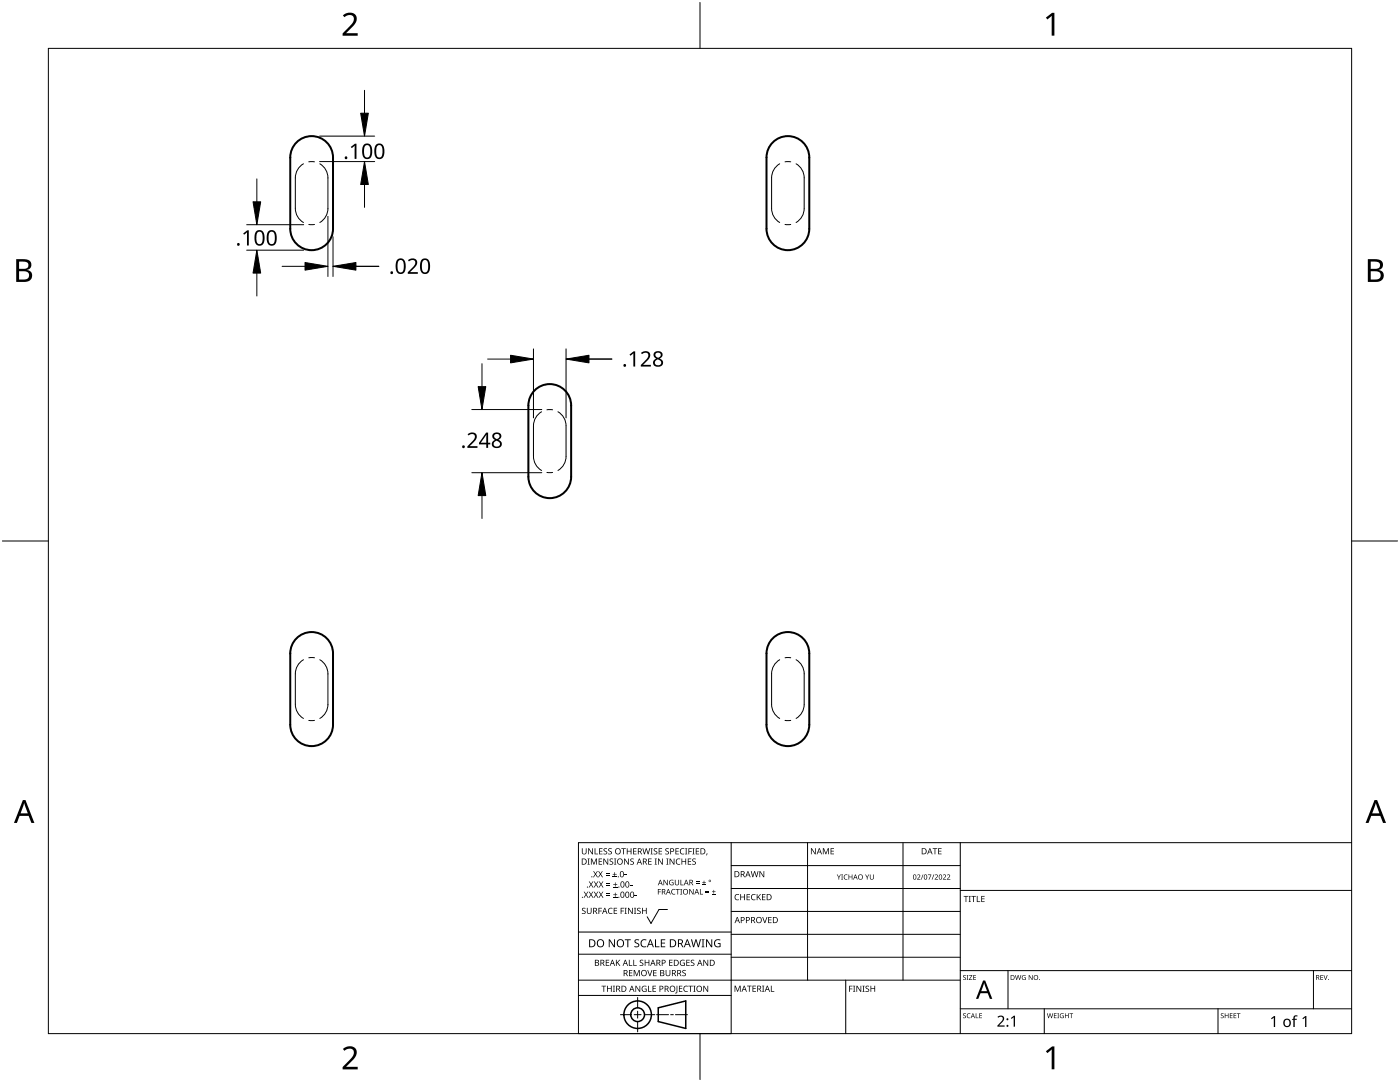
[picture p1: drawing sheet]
<svg xmlns="http://www.w3.org/2000/svg" width="279mm" height="216mm" viewBox="0 0 279 216" stroke-linecap="round" stroke-linejoin="round" font-family="sans-serif">
<path d="M58.9 28.7a4.3 4.3 0 0 1 4.8-1.3 4.3 4.3 0 0 1 2.8 4v14.3a4.3 4.3 0 0 1-4.3 4.2 4.3 4.3 0 0 1-4.3-4.2v-14.3a4.3 4.3 0 0 1 1-2.7zM154 28.7a4.3 4.3 0 0 1 4.7-1.3 4.3 4.3 0 0 1 2.8 4v14.3a4.3 4.3 0 0 1-4.3 4.2 4.3 4.3 0 0 1-4.2-4.2v-14.3a4.3 4.3 0 0 1 1-2.7zM106.5 78.2a4.3 4.3 0 0 1 4.7-1.3 4.3 4.3 0 0 1 2.8 4v14.2a4.3 4.3 0 0 1-4.3 4.3 4.3 4.3 0 0 1-4.3-4.3v-14.2a4.3 4.3 0 0 1 1.1-2.7zM58.9 127.6a4.3 4.3 0 0 1 4.8-1.2 4.3 4.3 0 0 1 2.8 4v14.2a4.3 4.3 0 0 1-4.3 4.3 4.3 4.3 0 0 1-4.3-4.3v-14.2a4.3 4.3 0 0 1 1-2.8zM154 127.6a4.3 4.3 0 0 1 4.7-1.2 4.3 4.3 0 0 1 2.8 4v14.2a4.3 4.3 0 0 1-4.3 4.3 4.3 4.3 0 0 1-4.2-4.3v-14.2a4.3 4.3 0 0 1 1-2.8z" fill="none" stroke="#000" stroke-width=".4"/>
<g fill="none" stroke="#000" stroke-width=".2">
<path d="M60.6 32.7a3.3 3.3 0 0 0-1.7 2.8v6.1a3.3 3.3 0 0 0 1.7 2.8M62.8 32.3h-1.2M63.8 32.7a3.3 3.3 0 0 1 1.6 2.8v6.1a3.3 3.3 0 0 1-1.6 2.8M155.6 32.7a3.3 3.3 0 0 0-1.6 2.8v6.1a3.3 3.3 0 0 0 1.6 2.8M157.8 32.3h-1.1M158.9 32.7a3.3 3.3 0 0 1 1.6 2.8v6.1a3.2 3.2 0 0 1-1.6 2.8M61.6 44.8h1.2M156.7 44.8h1.1M108.1 82.2a3.3 3.3 0 0 0-1.6 2.8v6.1a3.3 3.3 0 0 0 1.6 2.8M109.1 94.3h1.2M110.3 81.8h-1.2M111.4 82.2a3.3 3.3 0 0 1 1.6 2.8v6.1a3.2 3.2 0 0 1-1.6 2.8"/>
<path d="M60.6 131.6a3.3 3.3 0 0 0-1.7 2.9v6a3.3 3.3 0 0 0 1.7 2.9M62.8 131.2h-1.2M63.8 131.6a3.3 3.3 0 0 1 1.6 2.9v6a3.2 3.2 0 0 1-1.6 2.9M155.6 131.6a3.3 3.3 0 0 0-1.6 2.9v6a3.3 3.3 0 0 0 1.6 2.9M157.8 131.2h-1.1M158.9 131.6a3.3 3.3 0 0 1 1.6 2.9v6a3.3 3.3 0 0 1-1.6 2.9M61.6 143.7h1.2M156.7 143.7h1.1"/>
</g>
<path d="M9.7 9.7h260v196.5h-260z" fill="none" stroke="#000" stroke-width=".2"/>
<path d="M139.7 .5v9.2M.5 108h9.2M269.7 108h9.2M139.7 206.2v9.2" fill="none" stroke="#000" stroke-width=".2"/>
<g fill="#000">
<path d="M68.4 3.1a1.64 1.64 0 0 1 2.8 .4 2.52 2.52 0 0 1-1.2 2.2l-.9 .9h2.3v.5h-3v-.4l1.2-1.2a1.95 1.95 0 0 0 .9-2.2 1.23 1.23 0 0 0-1.8 .1zM208.7 3.5l1.3-.9h.4v4.5h-.5v-4l-.9 .8zM68.4 209.3a1.64 1.64 0 0 1 2.8 .4 2.52 2.52 0 0 1-1.2 2.2l-.9 1h2.3v.5h-3v-.5l1.2-1.2a1.95 1.95 0 0 0 .9-2.1 1.23 1.23 0 0 0-1.8 .1zM208.7 209.8l1.3-1h.4v4.6h-.5v-4l-.9 .7z"/>
<path d="M3.2 51.7h1.3a1.28 1.28 0 0 1 1.7 1.3 1.04 1.04 0 0 1-.8 .9 1.23 1.23 0 0 1 1 1.5 1.23 1.23 0 0 1-1.6 .9h-1.6zM3.8 54.1v1.7h.9a.86 .86 0 0 0 1.1-.9 .86 .86 0 0 0-1.1-.8zM3.8 52.2v1.4h.8a.78 .78 0 0 0 1.1-.7 .78 .78 0 0 0-1.1-.7z"/>
<path d="M273 51.7h1.3a1.28 1.28 0 0 1 1.7 1.3 1.04 1.04 0 0 1-.9 .9 1.23 1.23 0 0 1 1 1.5 1.23 1.23 0 0 1-1.5 .9h-1.6zM273.6 54.1v1.7h.9a.86 .86 0 0 0 1.1-.9 .86 .86 0 0 0-1.2-.8zM273.6 52.2v1.4h.8a.78 .78 0 0 0 1-.7 .78 .78 0 0 0-1.1-.7z"/>
<path d="M4.6 159.6h.5l1.8 4.6h-.6l-.6-1.4h-1.8l-.5 1.4h-.6zM4.8 160.2l-.7 2.1h1.4z"/>
<path d="M274.3 159.6h.5l1.8 4.6h-.6l-.5-1.4h-1.8l-.6 1.4h-.6zM274.6 160.2l-.7 2.1h1.4z"/>
</g>
<g fill="none" stroke="#000" stroke-width=".2">
<path d="M145.9 168.1v38.1h-30.5v-38.1h154.3M145.9 172.7h45.7M145.9 177.3h45.7M161.2 168.1v27.5M180.2 168.1v27.5M191.6 168.1v38.1M191.6 177.7h78.1M115.4 198.6h30.5M115.4 195.6h76.2M115.4 190.4h30.5M115.4 186h30.5M127.3 199v2.1"/>
<path d="M133.2 181.5h-1.7l-1.6 2.8-.7-1.4M145.9 181.9h45.7M145.9 186.4h45.7M145.9 191h45.7M168.8 195.6v10.6M191.6 193.7h78.1M201.2 193.7v7.6M262.1 193.7v7.6M123.8 202.5h2.1M126.6 202.5h1.3M127.3 201.8v1.4M127.3 203.8v2.1"/>
<path d="M128.6 202.5h2.1M131 202.5h2.4M133.8 202.5h.6M134.8 202.5h2.4M191.6 201.3h78.1M208.4 201.3v4.9M243.1 201.3v4.9"/>
</g>
<g fill="#000">
<path d="M116.1 169.3h.2v.8a.32 .32 0 0 0 .3 .3 .32 .32 0 0 0 .3-.3v-.8h.2v.8a.47 .47 0 0 1-.5 .4 .47 .47 0 0 1-.5-.5zM116.5 177.9h.2l.3 .5 .3-.5h.1l-.4 .6 .4 .6h-.1l-.3-.5-.4 .5h-.1l.4-.6zM117.3 171.3h.4l-.1 .1v1l.1 .1h-.4l.1-.1v-1zM117.4 169.3h.2l.6 1v-1h.1v1.2h-.1l-.7-1v1h-.1zM117.5 177.9h.2l.3 .5 .3-.5h.1l-.4 .6 .4 .6h-.1l-.4-.5-.3 .5h-.1l.4-.6zM117.5 175.9h.2l.3 .5 .3-.5h.1l-.4 .6 .5 .6h-.2l-.3-.5-.4 .5h-.1l.4-.6zM117.9 171.3h.3l.3 1 .4-1h.2v1.2h-.1v-1l-.4 1h-.1l-.4-1v1h-.2zM118.7 169.3h.1v1h.6v.2h-.7zM118.4 173.8h.1l.3 .5 .3-.5h.2l-.4 .6 .4 .7h-.1l-.4-.6-.3 .6h-.1l.4-.7zM118.5 177.9h.2l.2 .5 .3-.5h.2l-.4 .6 .4 .6h-.1l-.4-.5-.3 .5h-.1l.4-.6zM118.5 175.9h.2l.3 .5 .3-.5h.1l-.4 .6 .4 .6h-.1l-.3-.5-.4 .5h-.1l.4-.6zM119.5 171.3h.7v.1h-.6v.4h.5v.2h-.5v.4h.6v.1h-.7z"/>
<path d="M119.6 169.3h.6v.1h-.5v.4h.5v.1h-.5v.4h.5v.2h-.6zM119.4 173.8h.1l.3 .5 .3-.5h.2l-.4 .6 .4 .7h-.1l-.4-.6-.3 .6h-.2l.5-.7zM119.5 177.9h.1l.3 .5 .3-.5h.2l-.4 .6 .4 .6h-.1l-.4-.5-.3 .5h-.1l.4-.6zM119.5 175.9h.2l.3 .5 .3-.5h.1l-.4 .6 .4 .6h-.1l-.4-.5-.3 .5h-.1l.4-.6zM120.9 174.6h.8v.1h-.8zM120.9 174.2h.8v.1h-.8zM121 178.7h.8v.1h-.8zM121 178.3h.8v.1h-.8zM121 176.6h.8v.1h-.8zM121 176.3h.8v.1h-.8zM120.5 169.4l.4-.1h.3l-.1 .1a.25 .25 0 0 0-.4-.1 .25 .25 0 0 0 0 .4 .4 .4 0 0 1 .5 .3 .4 .4 0 0 1-.3 .5 .4 .4 0 0 1-.5-.2h.2a.27 .27 0 0 0 .4-.1 .27 .27 0 0 0-.3-.3l-.2-.2zM120.4 171.3h.2l.6 1v-1h.2v1.2h-.2l-.6-1v1h-.2z"/>
<path d="M121.4 169.4l.5-.1h.2v.1a.25 .25 0 0 0-.4-.1 .25 .25 0 0 0 0 .4 .4 .4 0 0 1 .4 .3 .4 .4 0 0 1-.2 .5 .4 .4 0 0 1-.5-.2h.1a.27 .27 0 0 0 .5-.1 .27 .27 0 0 0-.4-.3l-.2-.2zM122.3 174.9h.8v.2h-.8zM122.4 179h.8v.1h-.8zM122.4 177h.8v.1h-.8zM121.7 171.4l.4-.1 .3 .1-.1 .1a.25 .25 0 0 0-.4-.1 .25 .25 0 0 0 0 .4 .4 .4 0 0 1 .5 .3 .4 .4 0 0 1-.3 .5 .4 .4 0 0 1-.5-.3l.2 .1a.27 .27 0 0 0 .4-.2 .27 .27 0 0 0-.3-.3l-.2-.2zM122.6 174h.1v.4h.4v.1h-.4v.4h-.1v-.4h-.3v-.1h.3zM122.7 178.1h.1v.4h.4v.1h-.4v.3h-.1v-.3h-.3v-.1h.3zM122.7 176.1h.2v.3h.3v.2h-.3v.3h-.2v-.3h-.3v-.2h.3zM122.5 171.3h.5l-.2 .1v1l.2 .1h-.5l.2-.1v-1zM124 169.3h.9v.1h-.4v1.1h-.1v-1.1h-.4zM124.7 174.5h.4v.2h-.4zM124.6 171.3h.1l.7 1v-1h.1v1.2h-.2l-.6-1v1h-.1z"/>
<path d="M125.7 176.6h.5v.1h-.5zM125.1 169.3h.1v.5h.7v-.5h.1v1.2h-.1v-.6h-.7v.6h-.1zM125.8 171.4l.5-.1 .2 .1v.1a.25 .25 0 0 0-.4-.1 .25 .25 0 0 0 0 .4 .4 .4 0 0 1 .4 .3 .4 .4 0 0 1-.2 .5 .4 .4 0 0 1-.5-.3l.1 .1a.27 .27 0 0 0 .5-.2 .27 .27 0 0 0-.4-.3l-.2-.2zM126.7 178.6h.4v.2h-.4zM126.4 169.3h.6v.1h-.5v.4h.5v.1h-.5v.4h.5v.2h-.6zM128.2 169.3h.2l.2 1 .3-1h.2l.2 1 .3-1h.1l-.3 1.2h-.1l-.3-1.1-.3 1.1h-.2zM129.4 171.3h.6v.1h-.5v.4h.5v.2h-.5v.4h.5v.1h-.6zM129.8 169.3h.5l-.2 .1v1l.2 .1h-.5l.2-.1v-1zM130.7 171.3h.4l-.1 .1v1l.1 .1h-.4l.1-.1v-1zM130.5 169.4l.4-.1h.3l-.1 .1a.25 .25 0 0 0-.4-.1 .25 .25 0 0 0 0 .4 .4 .4 0 0 1 .5 .3 .4 .4 0 0 1-.3 .5 .4 .4 0 0 1-.5-.2h.2a.27 .27 0 0 0 .4-.1 .27 .27 0 0 0-.3-.3l-.2-.2zM131.3 177.4h.6v.1h-.5v.4h.5v.1h-.5v.5h-.1zM131.4 169.3h.7v.1h-.5v.4h.5v.1h-.5v.4h.5v.2h-.7z"/>
<path d="M131.3 171.3h.2l.7 1-.1-1h.2v1.2h-.2l-.6-1v1h-.2zM132.4 175.6h.2l.6 .9v-.9h.1v1h-.2l-.6-.9v.9h-.1zM133 171.3h.4l-.1 .1v1l.1 .1h-.4l.1-.1v-1zM132.8 169.4l.4-.1h.3l-.1 .1a.25 .25 0 0 0-.3-.1 .25 .25 0 0 0 0 .4 .4 .4 0 0 1 .4 .3 .4 .4 0 0 1-.3 .5 .4 .4 0 0 1-.4-.2h.1a.27 .27 0 0 0 .5-.1 .27 .27 0 0 0-.4-.3l-.2-.2zM133.7 175.7l.5-.2 .2 .1v.1a.45 .45 0 0 0-.7 .4 .45 .45 0 0 0 .6 .4v-.3h-.2v-.1h.3v.5a.6 .6 0 0 1-.8-.1 .6 .6 0 0 1 .1-.8zM134.1 177.5l.4-.1h.3l-.1 .2a.44 .44 0 0 0-.6 .4 .44 .44 0 0 0 .6 .3 .52 .52 0 0 1-.7 0 .52 .52 0 0 1 .1-.8zM133.6 171.3h.2l.7 1v-1h.1v1.2h-.2l-.6-1v1h-.2zM134.9 177.4h.8v.1h-.4v1h-.1v-1h-.3zM135 171.5l.5-.2 .3 .1-.1 .1a.49 .49 0 0 0-.7 .4 .49 .49 0 0 0 .7 .5 .52 .52 0 0 1-.6 0 .52 .52 0 0 1-.2-.6zM134.8 169.3h.7v.1h-.6v.4h.5v.1h-.5v.4h.6v.2h-.7zM134.7 175.6h.1v.7a.28 .28 0 0 0 .3 .2 .28 .28 0 0 0 .3-.2v-.7h.1v.7a.42 .42 0 0 1-.4 .4 .42 .42 0 0 1-.4-.4zM135.8 175.6h.1v.9h.5v.1h-.6z"/>
<path d="M135.8 177.4h.3l-.1 .1v.9l.1 .1h-.3l.1-.1v-.9zM135.8 169.4l.5-.2 .3 .1-.1 .1a.49 .49 0 0 0-.7 .5 .49 .49 0 0 0 .8 .4 .52 .52 0 0 1-.7 .1 .52 .52 0 0 1-.2-.6zM136 171.3h.2v.5h.6v-.5h.1v1.2h-.1v-.5h-.6v.5h-.2zM136.7 169.3h.5l-.2 .1v1l.2 .1h-.5l.2-.1v-1zM137.4 169.3h.7v.1h-.6v.4h.5v.2h-.5v.5h-.1zM137.3 171.3h.6v.1h-.5v.4h.5v.2h-.5v.4h.5v.1h-.6zM137.6 177.4h.1l.6 .9v-.9h.1v1.1h-.1l-.6-.9v.9h-.1zM138.2 169.3h.4l-.1 .1v1l.1 .1h-.4l.1-.1v-1zM138.9 176.2h.7v.1h-.7zM138.9 175.9h.7v.1h-.7zM138.2 171.4l.4-.1 .3 .1-.1 .1a.25 .25 0 0 0-.4-.1 .25 .25 0 0 0 0 .4 .4 .4 0 0 1 .5 .3 .4 .4 0 0 1-.3 .5 .4 .4 0 0 1-.5-.3l.2 .1a.27 .27 0 0 0 .4-.2 .27 .27 0 0 0-.3-.3l-.2-.2zM138.9 169.3h.6v.1h-.5v.4h.5v.1h-.5v.4h.5v.2h-.6z"/>
<path d="M139.7 177.4h.1v1h.5v.1h-.6zM140.1 176.5h.8v.1h-.8zM140.4 175.7h.2v.3h.3v.2h-.3v.3h-.2v-.3h-.3v-.2h.3zM140.8 178h.7v.2h-.7zM140.8 177.7h.7v.1h-.7zM141 170.3h.2l-.3 .4zM142.1 178.4h.7v.1h-.7zM142.4 177.6h.1v.3h.3v.1h-.3v.3h-.1v-.3h-.3v-.1h.3zM146.8 178.6l.4-.2 .3 .1v.1a.49 .49 0 0 0-.7 .4 .49 .49 0 0 0 .7 .5 .52 .52 0 0 1-.7 0 .52 .52 0 0 1-.2-.6zM147.7 178.4h.2v.5h.6v-.5h.2v1.2h-.2v-.5h-.6v.5h-.2zM149 178.4h.7v.1h-.5v.4h.4v.2h-.4v.4h.5v.1h-.7zM150 178.6l.5-.2 .3 .1-.1 .1a.49 .49 0 0 0-.7 .4 .49 .49 0 0 0 .8 .5 .52 .52 0 0 1-.7 0 .52 .52 0 0 1-.2-.6z"/>
<path d="M149.8 173.8h.2l.2 1.1 .3-1.1h.2l.3 1.1 .2-1.1h.2l-.3 1.2h-.2l-.3-1-.3 1h-.1zM151 178.4h.2v.6l.5-.6h.2l-.5 .5 .5 .7h-.2l-.4-.6-.1 .6h-.2zM151.6 173.8h.1l.7 1v-1h.1v1.2h-.2l-.6-1v1h-.1zM152.1 178.4h.7v.1h-.6v.4h.5v.2h-.5v.4h.6v.1h-.7zM161.8 169.3h.2l.7 1v-1h.1v1.2h-.2l-.6-1v1h-.2zM164.2 169.3h.2l.4 .9 .4-.9h.2v1.2h-.1v-1.1l-.4 1.1h-.1l-.4-1.1v1.1h-.2zM165.8 169.3h.6v.1h-.5v.4h.5v.1h-.5v.4h.5v.2h-.6zM167 174.5h.1l.3 .5 .3-.5h.1l-.3 .6v.4h-.2v-.4zM167.9 174.5h.3l-.1 .1v.8l.1 .1h-.3l.1-.1v-.8zM168.5 174.6l.4-.1h.3l-.1 .2a.41 .41 0 0 0-.6 .3 .41 .41 0 0 0 .6 .4 .48 .48 0 0 1-.7-.1 .48 .48 0 0 1 .1-.7zM169.3 174.5h.2v.4h.5v-.4h.1v1h-.1v-.5h-.5v.5h-.2zM172.7 174.5h.1l.3 .5 .2-.5h.2l-.4 .6v.4h-.1v-.4z"/>
<path d="M173.6 174.5h.1v.7a.26 .26 0 0 0 .3 .2 .26 .26 0 0 0 .3-.2v-.7h.1v.7a.39 .39 0 0 1-.4 .3 .39 .39 0 0 1-.4-.3zM183 174.6a.37 .37 0 0 1 .6 0 .37 .37 0 0 1-.2 .6l-.2 .2h.5v.1h-.7l.3-.4a.27 .27 0 0 0 .3-.3 .27 .27 0 0 0-.4-.2zM184.2 174.5h.1l-.4 1h-.1zM185.2 174.5h.7l-.5 1h-.1l.4-.9h-.5zM186.3 174.5h.2l-.4 1h-.2zM186.1 169.3h.9v.1h-.3v1.1h-.2v-1.1h-.4zM186.5 174.6a.37 .37 0 0 1 .6 0 .37 .37 0 0 1-.2 .6l-.2 .2h.5v.1h-.7l.3-.4a.27 .27 0 0 0 .3-.3 .27 .27 0 0 0-.4-.2zM187.2 169.3h.7v.1h-.5v.4h.5v.1h-.5v.4h.5v.2h-.7zM188.2 174.6a.37 .37 0 0 1 .6 0 .37 .37 0 0 1-.3 .6l-.2 .2h.5v.1h-.6l.2-.4a.27 .27 0 0 0 .3-.3 .27 .27 0 0 0-.4-.2zM189 174.6a.37 .37 0 0 1 .6 0 .37 .37 0 0 1-.2 .6l-.3 .2h.6v.1h-.7l.3-.4a.27 .27 0 0 0 .2-.3 .27 .27 0 0 0-.3-.2zM192.3 178.8h.9v.1h-.3v1.1h-.2v-1.1h-.4zM193.3 178.8h.5l-.2 .1v1l.2 .1h-.5l.2-.1v-1z"/>
<path d="M193.8 178.8h1v.1h-.4v1.1h-.2v-1.1h-.4zM194.9 178.8h.2v1.1h.5v.1h-.7zM195.8 178.8h.7v.1h-.5v.4h.5v.1h-.5v.5h.5v.1h-.7zM116.2 181.3l.4-.2 .3 .1-.1 .1a.25 .25 0 0 0-.4-.1 .25 .25 0 0 0 0 .4 .4 .4 0 0 1 .5 .3 .4 .4 0 0 1-.3 .5 .4 .4 0 0 1-.5-.2h.2a.27 .27 0 0 0 .4-.1 .27 .27 0 0 0-.3-.3l-.2-.2zM117.1 181.1h.2v.8a.32 .32 0 0 0 .3 .3 .32 .32 0 0 0 .3-.3v-.8h.2v.8a.47 .47 0 0 1-.5 .5 .47 .47 0 0 1-.5-.5zM119.4 181.1h.7v.2h-.5v.4h.5v.1h-.5v.6h-.2zM120 196.7h1v.1h-.4v1.1h-.2v-1.1h-.4zM120.9 191.5h.7v.1h-.6v.4h.5v.2h-.5v.4h.6v.1h-.7zM121.5 181.3l.4-.2 .4 .1-.1 .1a.49 .49 0 0 0-.7 .5 .49 .49 0 0 0 .7 .4 .52 .52 0 0 1-.6 .1 .52 .52 0 0 1-.3-.6zM121.1 196.7h.2v.5h.6v-.5h.2v1.2h-.2v-.6h-.6v.6h-.2zM121.5 187.4h.2l.9 1.3v-1.3h.1v1.6h-.2l-.8-1.3v1.3h-.2zM122.3 196.7h.4l-.1 .1v1l.1 .1h-.4l.2-.1v-1z"/>
<path d="M122.5 181.1h.7v.2h-.6v.4h.5v.1h-.5v.4h.6v.2h-.7zM122.9 191.5h.2v.6l.5-.6h.2l-.5 .5 .5 .7h-.2l-.4-.6-.1 .6h-.2zM123.9 181.1h.6v.2h-.5v.4h.5v.1h-.5v.6h-.1zM124.7 181.1h.4l-.2 .2v.9l.2 .2h-.4l.1-.2v-.9zM124.7 187.4h1.2v.2h-.5v1.4h-.2v-1.4h-.5zM125.5 191.5h.2v1.1h.5v.1h-.7zM125.5 193.6h.7v.1h-.5v.4h.5v.1h-.5v.4h.5v.2h-.7zM125.3 181.1h.2l.7 1.1-.1-1.1h.2v1.3h-.2l-.6-1v1h-.2zM126.4 191.5h.1v1.1h.6v.1h-.7zM126.5 181.1h.5l-.2 .2v.9l.2 .2h-.5l.2-.2v-.9zM126.5 193.6h.2l.4 1 .4-1h.2v1.2h-.2v-1.1l-.4 1.1h-.1l-.4-1.1v1.1h-.1zM126.7 187.6l.3-.2 .6 .1-.2 .1a.33 .33 0 0 0-.6 .2 .33 .33 0 0 0 .4 .4 .47 .47 0 0 1 .4 .6 .47 .47 0 0 1-.7 .2h-.3v-.2h.2a.35 .35 0 0 0 .6-.2 .35 .35 0 0 0-.5-.4l-.3-.2z"/>
<path d="M126.8 196.7h.2l.6 1v-1h.2v1.2h-.2l-.7-1 .1 1h-.2zM127.2 181.3l.4-.2 .3 .1-.1 .1a.25 .25 0 0 0-.4-.1 .25 .25 0 0 0 0 .4 .4 .4 0 0 1 .5 .3 .4 .4 0 0 1-.3 .5 .4 .4 0 0 1-.5-.2h.2a.27 .27 0 0 0 .4-.1 .27 .27 0 0 0-.3-.3l-.2-.2zM127.7 191.6l.4-.1 .3 .1-.1 .1a.25 .25 0 0 0-.3-.1 .25 .25 0 0 0 0 .4 .4 .4 0 0 1 .4 .3 .4 .4 0 0 1-.3 .5 .4 .4 0 0 1-.4-.3l.1 .1a.27 .27 0 0 0 .5-.2 .27 .27 0 0 0-.4-.3l-.2-.2zM128 187.6l.6-.2 .4 .1-.1 .2a.63 .63 0 0 0-.9 .5 .63 .63 0 0 0 1 .6v.2a.83 .83 0 0 1-1.1-.3 .83 .83 0 0 1 .1-1.1zM128.2 196.8l.6-.1 .2 .1v.1a.5 .5 0 0 0-.8 .4 .5 .5 0 0 0 .7 .5v-.4h-.3v-.1h.4v.6a.66 .66 0 0 1-.8-.2 .66 .66 0 0 1 0-.9zM128.1 181.1h.2v.6h.6v-.6h.2v1.3h-.2v-.6h-.6v.6h-.2zM129.2 193.6h.1l.4 1 .3-1h.2l-.4 1.2h-.2zM129.3 196.7h.2v1.1h.5v.1h-.7zM128.7 191.5h.1v.5h.6v-.5h.2v1.2h-.2v-.5h-.6v.5h-.1zM130.7 187.4h.2v1.4h.7v.2h-.9zM130.2 196.7h.7v.1h-.5v.4h.5v.1h-.5v.5h.5v.1h-.7zM130.4 193.6h.6v.1h-.5v.4h.5v.1h-.5v.4h.5v.2h-.6z"/>
<path d="M131.9 187.4h.9v.2h-.7v.5h.6v.2h-.6v.5h.7v.2h-.9zM132.8 193.6h.2v.7a.32 .32 0 0 0 .3 .4 .32 .32 0 0 0 .3-.4v-.7h.2v.7a.47 .47 0 0 1-.5 .5 .47 .47 0 0 1-.5-.5zM133.5 191.5h.7v.1h-.5v.4h.5v.2h-.5v.4h.5v.1h-.7zM135 196.7h.2v1.3l-.1 .2h-.3l-.1-.1 .3-.2zM135.5 196.7h.7v.1h-.5v.4h.4v.1h-.4v.5h.5v.1h-.7zM135.8 191.7l.5-.2 .4 .1-.1 .1a.5 .5 0 0 0-.8 .4 .5 .5 0 0 0 .7 .5v-.4h-.2v-.1h.4v.6a.66 .66 0 0 1-.9-.1 .66 .66 0 0 1 0-.9zM136.2 193.7l.4-.2 .3 .1-.1 .1a.25 .25 0 0 0-.4-.1 .25 .25 0 0 0 0 .4 .4 .4 0 0 1 .5 .3 .4 .4 0 0 1-.3 .5 .4 .4 0 0 1-.5-.2h.2a.27 .27 0 0 0 .5-.1 .27 .27 0 0 0-.4-.3l-.2-.2zM136.5 196.8l.5-.1 .3 .1-.1 .1a.49 .49 0 0 0-.7 .4 .49 .49 0 0 0 .8 .4 .52 .52 0 0 1-.7 .1 .52 .52 0 0 1-.2-.6zM137 191.5h.6v.1h-.5v.4h.5v.2h-.5v.4h.5v.1h-.6zM137.4 196.7h.9v.1h-.4v1.1h-.1v-1.1h-.4zM137.9 191.6l.4-.1 .3 .1-.1 .1a.25 .25 0 0 0-.4-.1 .25 .25 0 0 0 0 .4 .4 .4 0 0 1 .5 .3 .4 .4 0 0 1-.3 .5 .4 .4 0 0 1-.5-.3l.2 .1a.27 .27 0 0 0 .4-.2 .27 .27 0 0 0-.3-.3l-.2-.2zM138.4 196.7h.4l-.1 .1v1l.1 .1h-.4l.1-.1v-1z"/>
<path d="M137.9 187.4h.2l.3 1.4 .4-1.4h.2l.4 1.4 .3-1.4h.2l-.4 1.6h-.2l-.4-1.3-.4 1.3h-.2zM140 187.4h.6l-.2 .2v1.3l.2 .1h-.6l.2-.1v-1.3zM140.4 196.7h.1l.7 1v-1h.1v1.2h-.1l-.7-1v1h-.1zM140.4 191.5h.2l.6 1v-1h.1v1.2h-.1l-.7-1v1h-.1zM140.9 187.4h.2l.9 1.3v-1.3h.1v1.6h-.2l-.8-1.3v1.3h-.2zM142.7 187.6l.7-.2 .4 .1-.1 .2a.65 .65 0 0 0-1 .5 .65 .65 0 0 0 .9 .6v-.4h-.3v-.2h.5v.7a.86 .86 0 0 1-1.1-.1 .86 .86 0 0 1 0-1.2zM146.6 196.7h.2l.4 1 .4-1h.2v1.2h-.1v-1.1l-.4 1.1h-.2l-.4-1.1v1.1h-.1zM149.1 196.7h.9v.1h-.4v1.1h-.1v-1.1h-.4zM150.2 196.7h.7v.1h-.6v.4h.5v.1h-.5v.5h.6v.1h-.7zM152.1 183h.2l.3 1 .4-1h.1l-.4 1.2h-.1zM152.1 196.7h.4l-.1 .1v1l.1 .1h-.4l.1-.1v-1zM153.8 196.7h.2v1.1h.5v.1h-.7z"/>
<path d="M153.3 183h.7v.1h-.5v.4h.5v.1h-.5v.5h.5v.1h-.7zM169.5 196.7h.6v.1h-.5v.5h.5v.1h-.5v.5h-.1zM170.2 196.7h.5l-.2 .1v1l.2 .1h-.5l.2-.1v-1zM170.9 196.7h.2l.6 1v-1h.2v1.2h-.2l-.6-1v1h-.2zM172.1 196.7h.5l-.2 .1v1l.2 .1h-.5l.2-.1v-1zM172.8 196.8l.4-.1h.2v.2a.25 .25 0 0 0-.4-.1 .25 .25 0 0 0 0 .4 .4 .4 0 0 1 .5 .3 .4 .4 0 0 1-.3 .4 .4 .4 0 0 1-.5-.2l.2 .1a.27 .27 0 0 0 .4-.2 .27 .27 0 0 0-.3-.3l-.3-.2zM173.7 196.7h.2v.5h.6v-.5h.2v1.2h-.2v-.6h-.6v.6h-.2zM192.2 194.7l.4-.1h.2l-.1 .1a.24 .24 0 0 0-.3 0 .24 .24 0 0 0-.1 .3 .24 .24 0 0 0 .4 .1 .31 .31 0 0 1 0 .4 .31 .31 0 0 1-.5-.1 .24 .24 0 0 0 .3 .1 .24 .24 0 0 0 .1-.3l-.4-.3zM192.9 194.6h.4l-.1 .1v.7l.1 .1h-.4l.1-.1v-.7zM193.4 194.6h.6l-.5 .8h.6v.1h-.7l.5-.8h-.5zM194.2 194.6h.6v.1h-.4v.3h.4v.1h-.4v.3h.4v.1h-.6zM202.6 194.6h.1l.2 .8 .2-.8h.2l.2 .8 .2-.8h.1l-.2 .9h-.2l-.2-.8-.2 .8h-.2z"/>
<path d="M204 194.7l.4-.1h.3l-.1 .1a.4 .4 0 0 0-.6 .4 .4 .4 0 0 0 .6 .3v-.3l-.2-.1h.3v.5a.53 .53 0 0 1-.7-.1 .53 .53 0 0 1 0-.7zM205.3 194.6h.1l.6 .8v-.8h.1v.9h-.2l-.5-.8v.8h-.1zM263.5 194.6h.6v.1h-.5v.3h.4v.1h-.4v.3h.5v.1h-.6zM264.1 194.6h.2l.2 .8 .3-.8h.2l-.4 .9h-.1zM192.2 202.3l.4-.1h.2l-.1 .1a.24 .24 0 0 0-.3 0 .24 .24 0 0 0-.1 .3 .24 .24 0 0 0 .4 .1 .31 .31 0 0 1 0 .5 .31 .31 0 0 1-.5-.2 .24 .24 0 0 0 .3 .1 .24 .24 0 0 0 .1-.3l-.4-.2zM193.1 202.3l.3-.1h.3l-.1 .1a.39 .39 0 0 0-.5 .4 .39 .39 0 0 0 .5 .3 .46 .46 0 0 1-.6 0 .46 .46 0 0 1 .1-.7zM194.7 202.2h.1v.8h.5v.2h-.6zM195.4 202.2h.6v.1h-.4v.3h.4v.1h-.4v.4h.4v.1h-.6zM199.1 202.9a.76 .76 0 0 1 1.2 0 .76 .76 0 0 1-.3 1.1l-.6 .6h1.1v.3h-1.5v-.3l.8-.8a.52 .52 0 0 0 .3-.8 .52 .52 0 0 0-.9 .1zM201.7 203.1l.6-.4h.3v2.2h-.3v-1.9l-.4 .3zM209 202.2h.1l.2 .8 .2-.8h.1l.3 .8 .2-.8h.1l-.3 1h-.1l-.2-.9-.3 .9h-.1zM210.3 202.2h.6v.1h-.4v.3h.3v.1h-.3v.4h.4v.1h-.6z"/>
<path d="M211 202.2h.4l-.2 .1v.8l.2 .1h-.4l.1-.1v-.8zM211.6 202.3l.7-.1-.1 .1a.4 .4 0 0 0-.6 .4 .4 .4 0 0 0 .6 .3v-.2l-.2-.2h.3v.5a.53 .53 0 0 1-.7-.1 .53 .53 0 0 1 0-.7zM212.5 202.2h.2v.4h.5v-.4h.1v1h-.1v-.5h-.5v.5h-.2zM213.4 202.2h.8v.1h-.3v.9h-.2v-.9h-.3zM243.7 202.3l.3-.1h.2v.1a.24 .24 0 0 0-.3 0 .24 .24 0 0 0-.1 .3 .24 .24 0 0 0 .3 .1 .31 .31 0 0 1 0 .5 .31 .31 0 0 1-.5-.2 .24 .24 0 0 0 .4 .1 .24 .24 0 0 0 0-.3l-.3-.2zM244.4 202.2h.2v.4h.5v-.4h.1v1h-.1v-.5h-.5v.5h-.2zM245.4 202.2h.6v.1h-.4v.3h.4v.1h-.4v.4h.4v.1h-.6zM246.2 202.2h.5v.1h-.4v.3h.4v.1h-.4v.4h.4v.1h-.5zM246.8 202.2h.8v.1h-.3v.9h-.2v-.9h-.3zM253.7 203.2l.6-.5h.2v2.2h-.3v-1.9l-.4 .4zM258.2 202.7l.3-.1h.5l-.1 .3-.4-.1-.1 .2v.3h.4v.2h-.4v1.4h-.3v-1.4h-.3l.3-.2zM259.9 203.2l.6-.5h.2v2.2h-.2v-1.9l-.5 .4z"/>
<path d="M116.1 171.3h.4a.61 .61 0 0 1 .6 .6 .61 .61 0 0 1-.6 .6h-.4zM116.3 171.4v1h.1a.48 .48 0 0 0 .5-.5 .48 .48 0 0 0-.4-.5z"/>
<path d="M122.7 169.9a.61 .61 0 0 1 1.2 0 .61 .61 0 0 1-1.2 0zM122.9 169.9a.45 .45 0 0 0 .9 0 .45 .45 0 0 0-.9 0z"/>
<path d="M123.1 171.9a.61 .61 0 0 1 1.2 0 .61 .61 0 0 1-1.2 0zM123.3 171.9a.45 .45 0 0 0 .9 0 .45 .45 0 0 0-.9 0z"/>
<path d="M123.9 173.9a.5 .5 0 0 1 .6 .1 .5 .5 0 0 1 0 .7 .44 .44 0 0 1-.6 .3 .44 .44 0 0 1-.2-.6zM123.9 174a.48 .48 0 0 0-.1 .6 .48 .48 0 0 0 .5 .3v-.8l-.1-.1z"/>
<path d="M124 178a.5 .5 0 0 1 .6 .1 .5 .5 0 0 1 0 .6 .44 .44 0 0 1-.6 .4 .44 .44 0 0 1-.2-.6zM124.1 178.1a.48 .48 0 0 0-.2 .6 .48 .48 0 0 0 .5 .3v-.8l-.1-.2z"/>
<path d="M124 176a.5 .5 0 0 1 .6 .1 .5 .5 0 0 1 0 .6 .44 .44 0 0 1-.6 .4 .44 .44 0 0 1-.2-.7zM124.1 176.1a.48 .48 0 0 0-.2 .5 .48 .48 0 0 0 .5 .3v-.7l-.1-.2z"/>
<path d="M124.9 178a.5 .5 0 0 1 .7 .1 .5 .5 0 0 1 0 .6 .44 .44 0 0 1-.6 .4 .44 .44 0 0 1-.2-.6zM125 178.1a.48 .48 0 0 0-.1 .6 .48 .48 0 0 0 .4 .3l.1-.8-.2-.2z"/>
<path d="M124.9 176a.5 .5 0 0 1 .7 .1 .5 .5 0 0 1 0 .6 .44 .44 0 0 1-.6 .4 .44 .44 0 0 1-.2-.7zM125 176.1a.48 .48 0 0 0-.1 .5 .48 .48 0 0 0 .5 .3v-.7l-.1-.2z"/>
<path d="M125.9 178a.5 .5 0 0 1 .6 .1 .5 .5 0 0 1 0 .6 .44 .44 0 0 1-.5 .4 .44 .44 0 0 1-.2-.6zM126 178.1a.48 .48 0 0 0-.2 .6 .48 .48 0 0 0 .5 .3l.1-.8-.2-.2z"/>
<path d="M127.3 169.3h.3a.35 .35 0 0 1 .5 .2 .35 .35 0 0 1-.3 .4l.4 .6h-.2l-.3-.5h-.3v.5h-.1zM127.4 169.4v.4h.2a.23 .23 0 0 0 .3-.2 .23 .23 0 0 0-.3-.2z"/>
<path d="M127.5 171.3h.2l.4 1.2h-.1l-.2-.4h-.4l-.2 .4h-.1zM127.6 171.5l-.2 .5h.4z"/>
<path d="M128.3 171.3h.3a.35 .35 0 0 1 .5 .2 .35 .35 0 0 1-.3 .5l.4 .5h-.2l-.3-.5h-.2v.5h-.2zM128.5 171.4v.5h.1a.23 .23 0 0 0 .3-.2 .23 .23 0 0 0-.3-.3z"/>
<path d="M131.7 175.5h.1l.5 1.1h-.2l-.1-.3h-.4l-.2 .3h-.1zM131.8 175.7l-.2 .5h.3z"/>
<path d="M132.1 177.4h.3a.31 .31 0 0 1 .4 .2 .31 .31 0 0 1-.2 .4l.3 .5h-.2l-.3-.5h-.2v.5h-.1zM132.2 177.5v.4h.2a.21 .21 0 0 0 .2-.2 .21 .21 0 0 0-.2-.2z"/>
<path d="M133.3 177.4h.1l.5 1.1h-.2l-.1-.4h-.4l-.2 .4h-.1zM133.4 177.5l-.2 .5h.4z"/>
<path d="M133.8 169.3h.3a.41 .41 0 0 1 .4 .5 .41 .41 0 0 1-.6 .2v.5h-.1zM133.9 169.4v.5a.29 .29 0 0 0 .5-.3 .29 .29 0 0 0-.5-.2z"/>
<path d="M136.9 175.5h.1l.4 1.1h-.1l-.1-.3h-.5l-.1 .3h-.1zM137 175.7l-.2 .5h.3z"/>
<path d="M136.2 177.9a.55 .55 0 0 1 1.1 0 .55 .55 0 0 1-1.1 0zM136.4 177.9a.45 .45 0 0 0 .9 0 .45 .45 0 0 0-.9 0z"/>
<path d="M137.6 175.6h.3a.31 .31 0 0 1 .4 .2 .31 .31 0 0 1-.2 .4l.3 .4h-.2l-.3-.4h-.2v.4h-.1zM137.7 175.7v.4h.2a.21 .21 0 0 0 .2-.2 .21 .21 0 0 0-.2-.2z"/>
<path d="M139 177.4h.1l.4 1.1h-.1l-.1-.4h-.5l-.1 .4h-.1zM139.1 177.5l-.2 .5h.3z"/>
<path d="M139.8 169.3h.4a.61 .61 0 0 1 .6 .6 .61 .61 0 0 1-.7 .6h-.3zM140 169.4v.9h.1a.48 .48 0 0 0 .5-.4 .48 .48 0 0 0-.4-.5z"/>
<path d="M141.4 175.8a.25 .25 0 0 1 .5 0 .25 .25 0 0 1-.5 0zM141.5 175.8a.15 .15 0 0 0 .3 0 .15 .15 0 0 0-.3 0z"/>
<path d="M146.6 173.8h.4a.61 .61 0 0 1 .6 .6 .61 .61 0 0 1-.7 .6h-.3zM146.7 174v.9h.2a.48 .48 0 0 0 .5-.5 .48 .48 0 0 0-.5-.4z"/>
<path d="M147.8 173.8h.4a.35 .35 0 0 1 .4 .3 .35 .35 0 0 1-.2 .4l.3 .5h-.2l-.3-.5h-.2v.5h-.2zM148 174v.4h.2a.23 .23 0 0 0 .3-.2 .23 .23 0 0 0-.3-.2z"/>
<path d="M149.2 173.8h.1l.5 1.2h-.1l-.2-.3h-.5l-.1 .3h-.2zM149.3 174l-.2 .5h.4z"/>
<path d="M153 178.4h.4a.61 .61 0 0 1 .6 .6 .61 .61 0 0 1-.6 .6h-.4zM153.2 178.5v1h.1a.48 .48 0 0 0 .5-.5 .48 .48 0 0 0-.4-.5z"/>
<path d="M163.4 169.2h.2l.5 1.3h-.2l-.2-.4h-.4l-.2 .4h-.1zM163.5 169.4l-.2 .6h.4z"/>
<path d="M170.7 174.5h.1l.4 1h-.2l-.1-.3h-.4l-.1 .3h-.1zM170.7 174.6l-.1 .5h.3z"/>
<path d="M171.2 175a.51 .51 0 0 1 1 0 .51 .51 0 0 1-1 0zM171.4 175a.4 .4 0 0 0 .8 0 .4 .4 0 0 0-.8 0z"/>
<path d="M182.3 174.6h.4l.2 .5a.38 .38 0 0 1-.5 .4 .38 .38 0 0 1-.2-.6zM182.4 174.6v.1a.39 .39 0 0 0-.1 .4 .39 .39 0 0 0 .4 .3 .4 .4 0 0 0 .1-.5 .4 .4 0 0 0-.4-.3z"/>
<path d="M184 169.3h.3a.61 .61 0 0 1 .6 .6 .61 .61 0 0 1-.6 .6h-.3zM184.1 169.4v.9h.2a.48 .48 0 0 0 .5-.4 .48 .48 0 0 0-.5-.5z"/>
<path d="M184.5 174.6l.1-.1a.51 .51 0 0 1 .5 .5 .51 .51 0 0 1-.5 .5l-.2-.4zM184.6 174.6l-.1 .1a.39 .39 0 0 0 0 .4 .39 .39 0 0 0 .3 .3 .4 .4 0 0 0 .2-.5 .4 .4 0 0 0-.4-.3z"/>
<path d="M185.5 169.2h.1l.5 1.3h-.1l-.2-.4h-.5l-.1 .4h-.2zM185.6 169.4l-.2 .6h.4z"/>
<path d="M187.5 174.6l.1-.1a.51 .51 0 0 1 .4 .5 .51 .51 0 0 1-.5 .5l-.1-.4zM187.6 174.6l-.1 .1a.39 .39 0 0 0-.1 .4 .39 .39 0 0 0 .4 .3 .4 .4 0 0 0 .2-.5 .4 .4 0 0 0-.4-.3z"/>
<path d="M118.4 181.1h.3a.35 .35 0 0 1 .4 .3 .35 .35 0 0 1-.2 .4l.3 .6h-.1l-.3-.5h-.3v.5h-.1zM118.5 181.3v.4h.2a.23 .23 0 0 0 .3-.2 .23 .23 0 0 0-.3-.2z"/>
<path d="M118.7 191.5h.4a.31 .31 0 0 1 .4 .2 .31 .31 0 0 1-.2 .4 .33 .33 0 0 1 .3 .4 .33 .33 0 0 1-.4 .2h-.5zM118.9 192.2v.4h.2a.23 .23 0 0 0 .3-.2 .23 .23 0 0 0-.3-.2zM118.9 191.6v.4h.2a.21 .21 0 0 0 .3-.2 .21 .21 0 0 0-.3-.2z"/>
<path d="M117.6 187.4h.5a.79 .79 0 0 1 .7 .8 .79 .79 0 0 1-.8 .8h-.4zM117.8 187.6v1.2h.2a.62 .62 0 0 0 .6-.6 .62 .62 0 0 0-.6-.6z"/>
<path d="M119.8 191.5h.4a.35 .35 0 0 1 .4 .3 .35 .35 0 0 1-.2 .4l.3 .5h-.2l-.3-.5h-.2v.5h-.2zM120 191.6v.5h.2a.23 .23 0 0 0 .3-.2 .23 .23 0 0 0-.3-.3z"/>
<path d="M119.3 187.6a.77 .77 0 0 1 1.1 .1 .77 .77 0 0 1-.2 1.1 .77 .77 0 0 1-1-.2l-.1-.6zM119.5 187.7a.63 .63 0 0 0-.2 .8 .63 .63 0 0 0 .8 .3 .63 .63 0 0 0 .2-.9 .63 .63 0 0 0-.8-.2z"/>
<path d="M120.6 181.1h.2l.4 1.3h-.1l-.2-.4h-.4l-.2 .4h-.1zM120.7 181.3l-.2 .6h.4z"/>
<path d="M122.1 191.5h.2l.5 1.2h-.2l-.1-.3h-.5l-.2 .3h-.1zM122.2 191.7l-.2 .5h.4z"/>
<path d="M123 196.7h.3a.35 .35 0 0 1 .4 .2 .35 .35 0 0 1-.2 .5l.3 .5h-.1l-.3-.5h-.3v.5h-.1zM123.1 196.8v.5h.2a.23 .23 0 0 0 .3-.3 .23 .23 0 0 0-.3-.2z"/>
<path d="M123.3 187.6a.77 .77 0 0 1 1.1 .1 .77 .77 0 0 1-.2 1.1 .77 .77 0 0 1-1.1-.2v-.6zM123.5 187.7a.63 .63 0 0 0-.2 .8 .63 .63 0 0 0 .8 .3 .63 .63 0 0 0 .2-.9 .63 .63 0 0 0-.8-.2z"/>
<path d="M124.5 193.6h.3a.35 .35 0 0 1 .4 .2 .35 .35 0 0 1-.2 .4l.3 .6h-.1l-.3-.5h-.3v.5h-.1zM124.6 193.7v.4h.2a.23 .23 0 0 0 .3-.2 .23 .23 0 0 0-.3-.2z"/>
<path d="M124 196.7h.4a.61 .61 0 0 1 .6 .6 .61 .61 0 0 1-.6 .6h-.4zM124.2 196.8v1h.2a.48 .48 0 0 0 .5-.5 .48 .48 0 0 0-.5-.5z"/>
<path d="M124.7 191.5h.2l.4 1.2h-.1l-.2-.3h-.4l-.2 .3h-.1zM124.8 191.7l-.2 .5h.4z"/>
<path d="M126 196.7h.2l.4 1.2h-.1l-.2-.4h-.4l-.2 .4h-.1zM126.1 196.8l-.2 .6h.4z"/>
<path d="M127.9 194.2a.61 .61 0 0 1 1.2 0 .61 .61 0 0 1-1.2 0zM128.1 194.2a.45 .45 0 0 0 .9 0 .45 .45 0 0 0-.9 0z"/>
<path d="M129.7 187.4h.2l.6 1.6h-.2l-.2-.5h-.6l-.2 .5h-.2zM129.8 187.6l-.3 .7h.5z"/>
<path d="M130.2 191.5h.2l.4 1.2h-.1l-.2-.3h-.4l-.2 .3h-.1zM130.3 191.7l-.2 .5h.4z"/>
<path d="M131 191.5h.3a.35 .35 0 0 1 .5 .3 .35 .35 0 0 1-.3 .4l.4 .5h-.2l-.3-.5h-.2v.5h-.2zM131.2 191.6v.5h.1a.23 .23 0 0 0 .3-.2 .23 .23 0 0 0-.3-.3z"/>
<path d="M131.8 193.6h.3a.31 .31 0 0 1 .4 .1 .31 .31 0 0 1-.2 .4 .33 .33 0 0 1 .3 .4 .33 .33 0 0 1-.4 .3h-.4zM131.9 194.2v.4h.3a.23 .23 0 0 0 .2-.2 .23 .23 0 0 0-.3-.2zM131.9 193.7v.4h.2a.21 .21 0 0 0 .3-.2 .21 .21 0 0 0-.3-.2z"/>
<path d="M131.6 196.7h.3a.41 .41 0 0 1 .5 .5 .41 .41 0 0 1-.6 .2v.5h-.2zM131.8 196.8v.5a.29 .29 0 0 0 .4-.2 .29 .29 0 0 0-.4-.3z"/>
<path d="M132.6 196.7h.4a.35 .35 0 0 1 .4 .2 .35 .35 0 0 1-.2 .5l.3 .5h-.2l-.3-.5h-.2v.5h-.2zM132.8 196.8v.5h.2a.23 .23 0 0 0 .3-.3 .23 .23 0 0 0-.3-.2z"/>
<path d="M132.1 191.5h.3a.41 .41 0 0 1 .4 .5 .41 .41 0 0 1-.6 .3v.4h-.1zM132.2 191.6v.5a.29 .29 0 0 0 .5-.2 .29 .29 0 0 0-.5-.3z"/>
<path d="M134.1 193.6h.3a.35 .35 0 0 1 .5 .2 .35 .35 0 0 1-.3 .4l.4 .6h-.2l-.3-.5h-.2v.5h-.2zM134.3 193.7v.4h.1a.23 .23 0 0 0 .3-.2 .23 .23 0 0 0-.3-.2z"/>
<path d="M133.6 197.3a.61 .61 0 0 1 1.2 0 .61 .61 0 0 1-1.2 0zM133.8 197.3a.45 .45 0 0 0 .9 0 .45 .45 0 0 0-.9 0z"/>
<path d="M133.7 187.4h.5a.79 .79 0 0 1 .7 .8 .79 .79 0 0 1-.8 .8h-.4zM133.9 187.6v1.2h.2a.62 .62 0 0 0 .6-.6 .62 .62 0 0 0-.6-.6z"/>
<path d="M135.2 193.6h.3a.35 .35 0 0 1 .4 .2 .35 .35 0 0 1-.2 .4l.3 .6h-.2l-.2-.5h-.3v.5h-.1zM135.3 193.7v.4h.2a.23 .23 0 0 0 .3-.2 .23 .23 0 0 0-.3-.2z"/>
<path d="M134.5 191.5h.4a.61 .61 0 0 1 .6 .6 .61 .61 0 0 1-.7 .6h-.3zM134.6 191.6v1h.2a.48 .48 0 0 0 .5-.5 .48 .48 0 0 0-.5-.5z"/>
<path d="M135.3 187.4h.4a.45 .45 0 0 1 .6 .3 .45 .45 0 0 1-.3 .6l.4 .7h-.2l-.4-.6h-.3v.6h-.2zM135.5 187.6v.6h.2a.3 .3 0 0 0 .4-.3 .3 .3 0 0 0-.4-.3z"/>
<path d="M137.1 187.4h.2l.6 1.6h-.2l-.2-.5h-.7l-.1 .5h-.2zM137.2 187.6l-.3 .7h.5z"/>
<path d="M139.6 191.5h.1l.5 1.2h-.2l-.1-.3h-.5l-.1 .3h-.2zM139.7 191.7l-.2 .5h.4z"/>
<path d="M138.9 197.3a.61 .61 0 0 1 1.2 0 .61 .61 0 0 1-1.2 0zM139.1 197.3a.45 .45 0 0 0 .9 0 .45 .45 0 0 0-.9 0z"/>
<path d="M141.7 191.5h.3a.61 .61 0 0 1 .6 .6 .61 .61 0 0 1-.6 .6h-.3zM141.8 191.6v1h.2a.48 .48 0 0 0 .5-.5 .48 .48 0 0 0-.5-.5z"/>
<path d="M147.1 183h.1l.5 1.2h-.2l-.1-.4h-.5l-.2 .4h-.1zM147.1 183.1l-.2 .6h.4z"/>
<path d="M147.8 183h.4a.41 .41 0 0 1 .4 .5 .41 .41 0 0 1-.6 .2v.5h-.2zM148 183.1v.5a.29 .29 0 0 0 .5-.2 .29 .29 0 0 0-.5-.3z"/>
<path d="M148.5 196.7h.1l.5 1.2h-.2l-.1-.4h-.5l-.2 .4h-.1zM148.5 196.8l-.2 .6h.4z"/>
<path d="M148.9 183h.3a.41 .41 0 0 1 .4 .5 .41 .41 0 0 1-.6 .2v.5h-.1zM149 183.1v.5a.29 .29 0 0 0 .5-.2 .29 .29 0 0 0-.5-.3z"/>
<path d="M149.9 183h.3a.35 .35 0 0 1 .5 .2 .35 .35 0 0 1-.3 .5l.4 .5h-.2l-.3-.5h-.2v.5h-.2zM150.1 183.1v.5h.1a.23 .23 0 0 0 .3-.3 .23 .23 0 0 0-.3-.2z"/>
<path d="M151.1 196.7h.4a.35 .35 0 0 1 .4 .2 .35 .35 0 0 1-.2 .5l.3 .5h-.2l-.3-.5h-.2v.5h-.2zM151.3 196.8v.5h.2a.23 .23 0 0 0 .2-.3 .23 .23 0 0 0-.2-.2z"/>
<path d="M150.8 183.6a.61 .61 0 0 1 1.2 0 .61 .61 0 0 1-1.2 0zM151.1 183.6a.45 .45 0 0 0 .9 0 .45 .45 0 0 0-.9 0z"/>
<path d="M153.1 196.7h.1l.5 1.2h-.2l-.1-.4h-.5l-.2 .4h-.1zM153.1 196.8l-.2 .6h.4z"/>
<path d="M154.3 183h.3a.61 .61 0 0 1 .6 .6 .61 .61 0 0 1-.6 .6h-.3zM154.4 183.1v1h.2a.48 .48 0 0 0 .5-.5 .48 .48 0 0 0-.5-.5z"/>
<path d="M196.2 195.7h.4l1.4 3.6h-.4l-.5-1.1h-1.4l-.5 1.1h-.4zM196.4 196.1l-.6 1.7h1.2z"/>
<path d="M201.7 194.6h.3a.49 .49 0 0 1 .5 .5 .49 .49 0 0 1-.5 .4h-.3zM201.8 194.7v.7h.4l.1-.2v-.3z"/>
<path d="M206.2 195.1a.5 .5 0 0 1 1 0 .5 .5 0 0 1-1 0zM206.4 195.1a.36 .36 0 0 0 .7 0 .36 .36 0 0 0-.7 0z"/>
<path d="M262.7 194.6h.2a.28 .28 0 0 1 .4 .1 .28 .28 0 0 1-.2 .4l.3 .4h-.2l-.2-.4h-.2v.4h-.1zM262.8 194.7v.3h.1a.19 .19 0 0 0 .3-.2 .19 .19 0 0 0-.3-.1z"/>
<path d="M194.1 202.2l.5 1-.3-.3h-.3l-.3 .3zM194.2 202.3l-.2 .4h.3z"/>
<path d="M256.3 203.5a.81 .81 0 0 1 1.2 .1 .81 .81 0 0 1-.2 1.1 .81 .81 0 0 1-1.1-.2l-.1-.6zM256.6 203.6a.6 .6 0 0 0-.2 .8 .6 .6 0 0 0 .8 .2l.1-.2a.56 .56 0 0 0 0-.7 .56 .56 0 0 0-.7-.1z"/>
<circle cx="116.2" cy="179.1" r=".11"/>
<circle cx="117.2" cy="177" r=".11"/>
<circle cx="118.1" cy="175" r=".11"/>
<circle cx="123.4" cy="175" r=".11"/>
<circle cx="123.5" cy="179.1" r=".11"/>
<circle cx="123.5" cy="177" r=".11"/>
<circle cx="207.5" cy="195.5" r=".09"/>
<circle cx="265.1" cy="195.5" r=".09"/>
<circle cx="201.1" cy="204.7" r=".2"/>
<circle cx="201.1" cy="203.4" r=".2"/>
</g>
<g fill="none" stroke="#000" stroke-width=".3">
<path d="M131.4 201.1l5.5-1.4v5.5l-5.5-1.4z"/>
<circle cx="127.3" cy="202.5" r="1.37"/>
<circle cx="127.3" cy="202.5" r="2.74"/>
</g>
<g fill="none" stroke="#000" stroke-width=".2">
<path d="M72.7 18v4.6M51.3 35.7v4.6M63.8 27.2h11M63.8 32.2h11M72.7 36.8v4.6M49.2 44.8h11.4M49.2 49.9h11.4M51.3 54.5v4.6M56.3 53.1h4.6M65.4 43.2v12M66.5 47.2v8M66.5 53.1h9.1"/>
<path d="M96.2 72.6v4.5M97.3 71.6h4.6M106.5 69.6v13.8M113 69.6v13.8M113 71.6h9.1M94.2 81.7h13.9M94.2 94.3h13.9M96.2 98.9v4.6"/>
</g>
<path d="M72.7 32.2l.8 4.6h-1.5zM72 22.6h1.5l-.8 4.6zM51.3 49.9l.7 4.6h-1.5zM50.5 40.3h1.5l-.7 4.5zM60.9 52.4l4.5 .7-4.5 .8zM66.5 53.1l4.5-.7v1.5zM95.4 77.1h1.5l-.7 4.6zM101.9 70.9l4.6 .7-4.6 .8zM113 71.6l4.5-.7v1.5zM96.2 94.3l.7 4.6h-1.5z" fill="#000" stroke="#000" stroke-width=".2"/>
<g fill="#000">
<path d="M70 29.3l.8-.6h.3v3h-.3v-2.6l-.6 .5zM48.5 46.6l.8-.6h.4v3h-.4v-2.7l-.6 .5zM81.4 51.9a1.01 1.01 0 0 1 1.2-.4 1.01 1.01 0 0 1 .6 1.1l-.2 .5-1.1 1.2h1.5v.3h-2v-.3l1.1-1.1a.72 .72 0 0 0 .4-.7 .72 .72 0 0 0-.4-.6l-.9 .3zM125.6 70.7l.9-.6h.3v3h-.4v-2.6l-.6 .5zM127.9 70.4a1.01 1.01 0 0 1 1.2-.3 1.01 1.01 0 0 1 .7 1l-.3 .5-1.1 1.2h1.5v.3h-2v-.3l1.1-1.1a.72 .72 0 0 0 .4-.7 .72 .72 0 0 0-.4-.6l-.9 .3zM93.3 86.6a1.01 1.01 0 0 1 1.2-.3 1.01 1.01 0 0 1 .6 1l-.2 .6-1.1 1.1h1.5v.4h-2v-.3l1.1-1.2a.72 .72 0 0 0 .4-.6 .72 .72 0 0 0-.4-.7l-.9 .3z"/>
<path d="M72.7 28.8a1.05 1.05 0 0 1 1.2 0 1.05 1.05 0 0 1 .4 1.2 1.31 1.31 0 0 1-1 1.8 1.22 1.22 0 0 1-1-1.6l.1-.8zM72.9 29.1a1.88 1.88 0 0 0 .2 2.3 .71 .71 0 0 0 .8-.9 1.17 1.17 0 0 0-.6-1.6z"/>
<path d="M75.1 28.8a1.05 1.05 0 0 1 1.2 0 1.05 1.05 0 0 1 .4 1.2 1.31 1.31 0 0 1-1 1.8 1.22 1.22 0 0 1-1-1.6l.1-.8zM75.3 29.1a1.88 1.88 0 0 0 .3 2.3 .71 .71 0 0 0 .7-.9 1.17 1.17 0 0 0-.6-1.6z"/>
<path d="M51.2 46.1a1.05 1.05 0 0 1 1.2 0 1.05 1.05 0 0 1 .4 1.2 1.31 1.31 0 0 1-1 1.7 1.22 1.22 0 0 1-1-1.5l.1-.9zM51.4 46.4a1.88 1.88 0 0 0 .2 2.3 .71 .71 0 0 0 .8-.9 1.17 1.17 0 0 0-.6-1.6z"/>
<path d="M53.6 46.1a1.05 1.05 0 0 1 1.2 0 1.05 1.05 0 0 1 .4 1.2 1.31 1.31 0 0 1-1 1.7 1.22 1.22 0 0 1-1-1.5l.1-.9zM53.8 46.4a1.88 1.88 0 0 0 .3 2.3 .71 .71 0 0 0 .7-.9 1.17 1.17 0 0 0-.6-1.6z"/>
<path d="M79.3 51.8a1.05 1.05 0 0 1 1.3 0 1.05 1.05 0 0 1 .4 1.1 1.31 1.31 0 0 1-1 1.8 1.22 1.22 0 0 1-1-1.6v-.8zM79.6 52a1.88 1.88 0 0 0 .2 2.3 .71 .71 0 0 0 .8-.9 1.17 1.17 0 0 0-.6-1.5z"/>
<path d="M84.2 51.8a1.05 1.05 0 0 1 1.2 0 1.05 1.05 0 0 1 .4 1.1 1.31 1.31 0 0 1-1 1.8 1.22 1.22 0 0 1-1-1.6l.1-.8zM84.4 52a1.88 1.88 0 0 0 .3 2.3 .71 .71 0 0 0 .7-.9 1.17 1.17 0 0 0-.6-1.5z"/>
<path d="M130.6 70.4a.88 .88 0 0 1 1.1-.3 .88 .88 0 0 1 .4 1.1l-.4 .3a.87 .87 0 0 1 .6 1.2 .87 .87 0 0 1-1.2 .5 .82 .82 0 0 1-.8-.8 .82 .82 0 0 1 .7-.8l-.2-.1a.77 .77 0 0 1-.2-1.1zM130.7 72.3a.6 .6 0 0 0 1.2 0 .6 .6 0 0 0-1.2 0zM130.8 70.9a.51 .51 0 0 0 1 0 .51 .51 0 0 0-1 0z"/>
<path d="M97 86.3h.4v2h.5v.4h-.5v.7h-.4v-.7h-1.4v-.3zM97.1 86.7l-1.1 1.6h1z"/>
<path d="M98.4 86.6a.88 .88 0 0 1 1.1-.3 .88 .88 0 0 1 .4 1.1l-.4 .4a.87 .87 0 0 1 .6 1.1 .87 .87 0 0 1-1.2 .5 .82 .82 0 0 1-.8-.7 .82 .82 0 0 1 .7-.9l-.2-.1a.77 .77 0 0 1-.2-1.1zM98.5 88.6a.6 .6 0 0 0 1.2 0 .6 .6 0 0 0-1.2 0zM98.6 87.1a.55 .55 0 0 0 1.1 0 .55 .55 0 0 0-1.1 0z"/>
<circle cx="69.1" cy="31.5" r=".27"/>
<circle cx="47.6" cy="48.8" r=".27"/>
<circle cx="78.2" cy="54.4" r=".27"/>
<circle cx="124.7" cy="72.9" r=".27"/>
<circle cx="92.5" cy="89.2" r=".27"/>
</g>
</svg>
